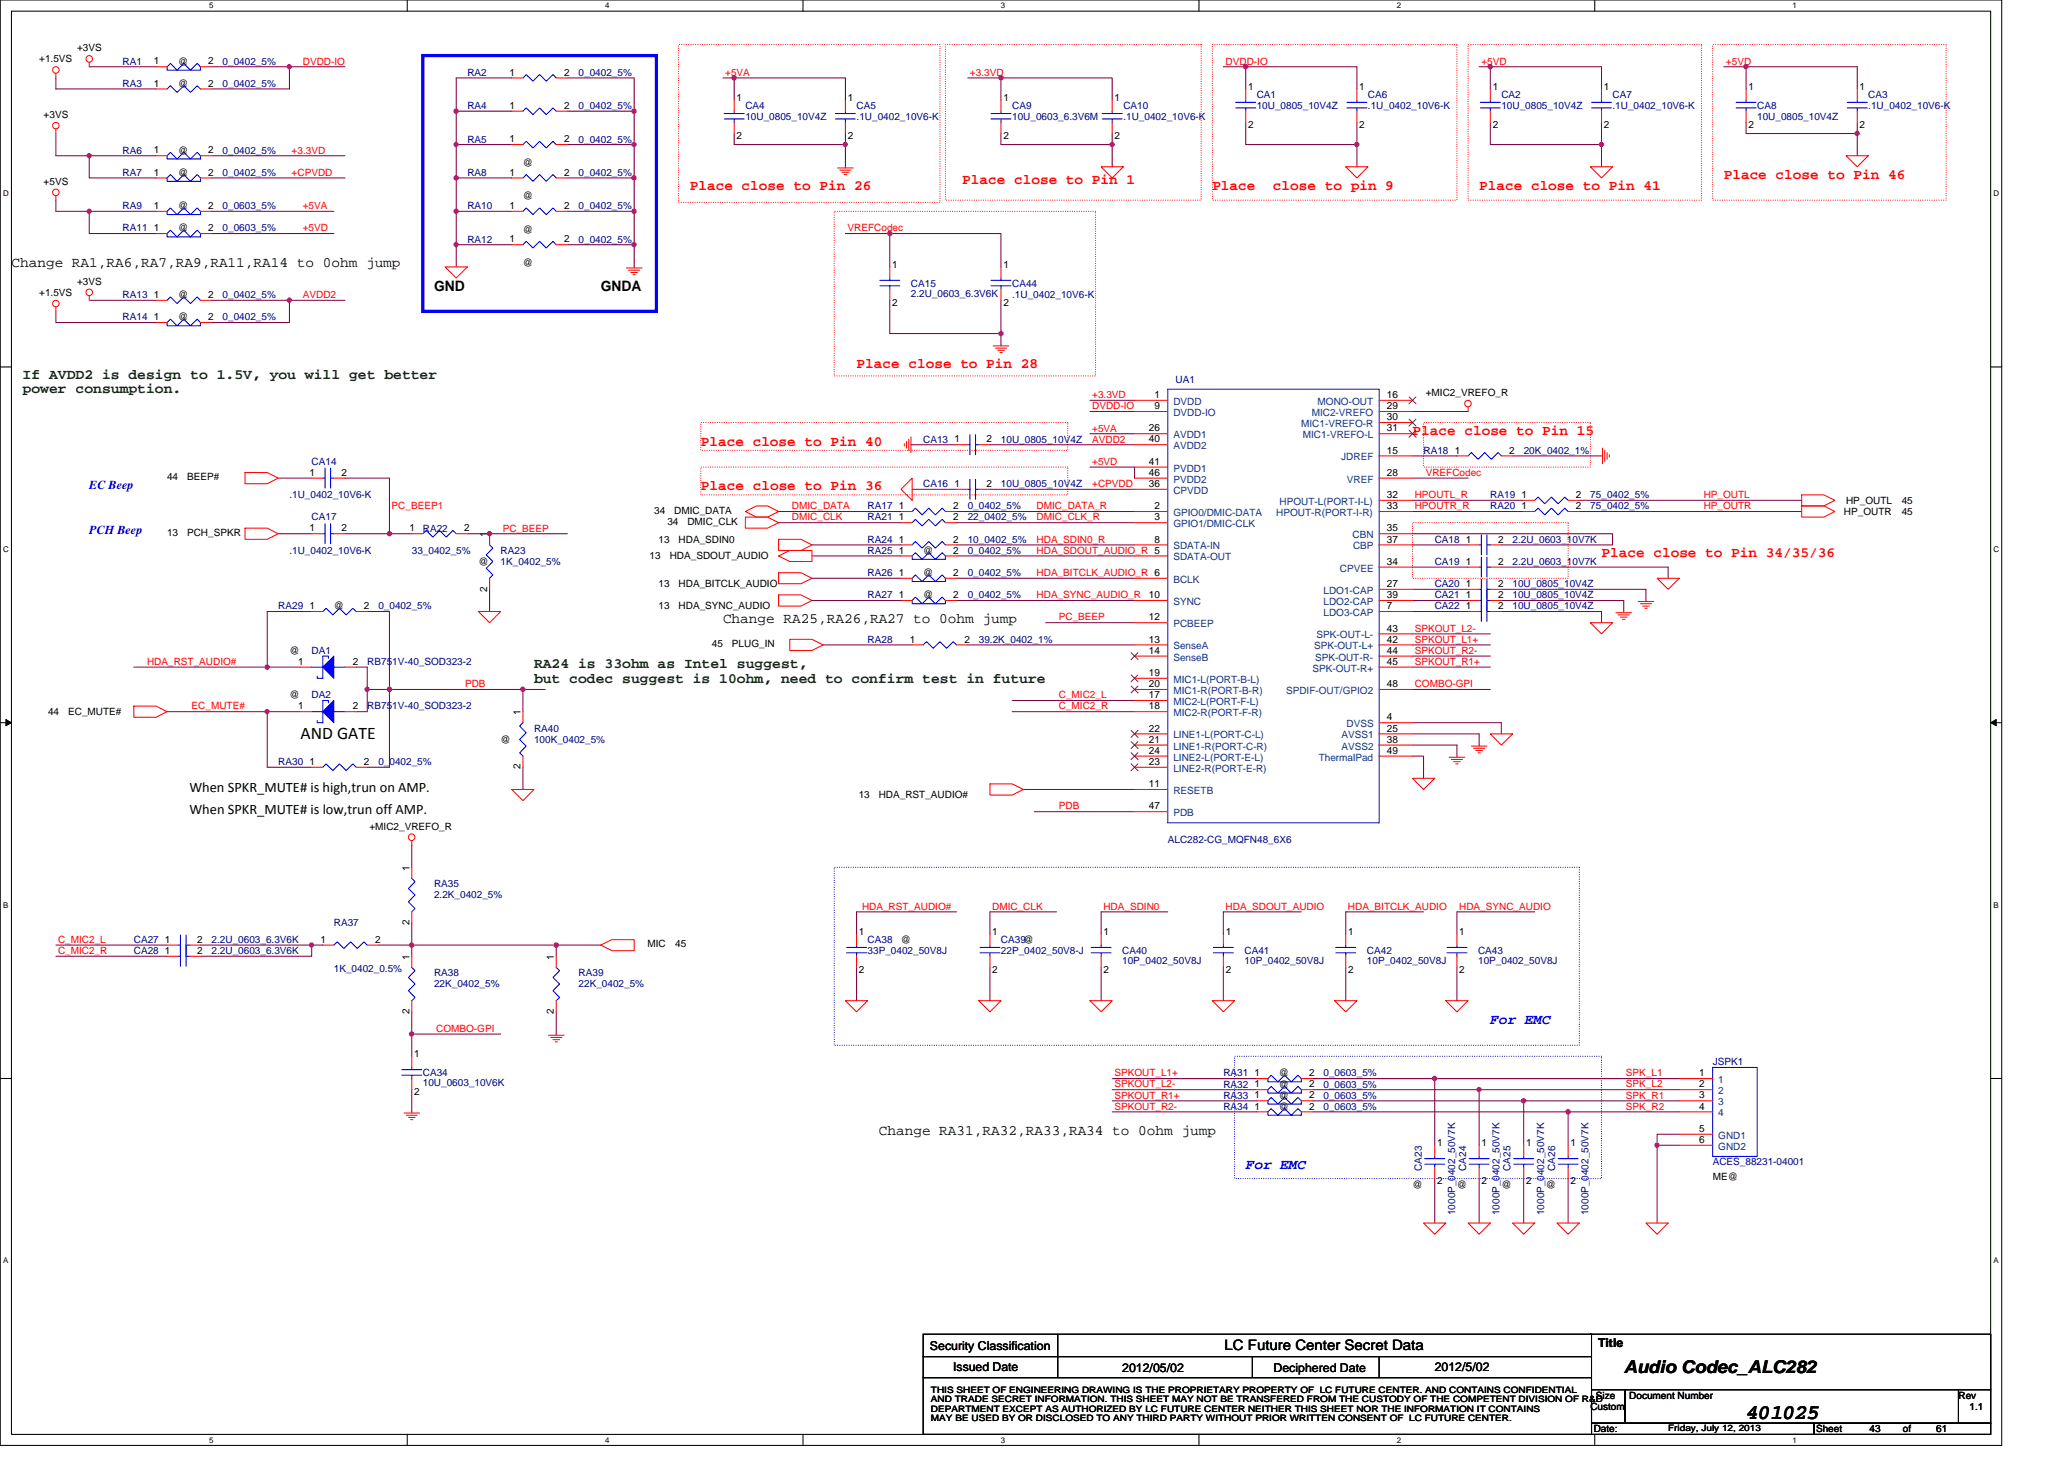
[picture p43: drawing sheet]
<svg xmlns="http://www.w3.org/2000/svg" width="297mm" height="210mm" viewBox="0 0 297 210" stroke-linecap="round" stroke-linejoin="round" font-family="sans-serif">
<defs><g id="words">
<text font-size="3" x="251.3" y="204.2">401025</text>
<g font-size="2.5">
<text x="43.3" y="106.4">AND GATE</text>
<text x="233.7" y="197.6">Audio Codec_ALC282</text>
</g>
<g font-size="2.1" fill="#f00">
<text x="99.3" y="27.3">Place close to Pin 26</text>
<text x="138.5" y="26.5">Place close to Pin 1</text>
<text x="174.5" y="27.3">Place</text>
<text x="183.2" y="27.3">close to pin 9</text>
<text x="212.9" y="27.3">Place close to Pin 41</text>
<text x="248.1" y="25.7">Place close to Pin 46</text>
<text x="123.3" y="53">Place close to Pin 28</text>
<text x="100.9" y="64.2">Place close to Pin 40</text>
<text x="203.3" y="62.5">Place close to Pin 15</text>
<text x="100.9" y="70.5">Place close to Pin 36</text>
<text x="230.5" y="80.2">Place close to Pin 34/35/36</text>
</g>
<g font-size="2.1">
<text x="1.6" y="38.5">Change RA1,RA6,RA7,RA9,RA11,RA14 to 0ohm jump</text>
<text x="62.5" y="41.9">GND</text>
<text x="86.5" y="41.9">GNDA</text>
<text x="104.1" y="89.7">Change RA25,RA26,RA27 to 0ohm jump</text>
<text x="27.3" y="114">When SPKR_MUTE# is high,trun on AMP.</text>
<text x="27.3" y="117.2">When SPKR_MUTE# is low,trun off AMP.</text>
<text x="126.5" y="163.3">Change RA31,RA32,RA33,RA34 to 0ohm jump</text>
<text x="176.2" y="194.4">LC Future Center Secret Data</text>
</g>
<g font-size="2.1" fill="#004000">
<text x="3.3" y="54.5">If AVDD2 is design to 1.5V, you will get better</text>
<text x="3.3" y="56.6">power consumption.</text>
<text x="76.9" y="96.2">RA24 is 33ohm as Intel suggest,</text>
<text x="76.9" y="98.2">but codec suggest is 10ohm, need to confirm test in future</text>
</g>
<g font-size="2.1" fill="#00f">
<text x="214.5" y="147.4">For EMC</text>
<text x="179.3" y="168.2">For EMC</text>
</g>
<g font-size="1.8" fill="#00f">
<text x="12.8" y="70.4">EC Beep</text>
<text x="12.8" y="76.8">PCH Beep</text>
</g>
<g font-size="1.8">
<text x="133.8" y="194.2">Security Classification</text>
<text x="137.2" y="197.3">Issued Date</text>
<text x="161.5" y="197.4">2012/05/02</text>
<text x="183.3" y="197.4">Deciphered Date</text>
<text x="206.5" y="197.3">2012/5/02</text>
<text x="230" y="193.8">Title</text>
</g>
<g font-size="1.4">
<text x="5.6" y="9">+1.5VS</text>
<text x="11.1" y="7.4">+3VS</text>
<text x="22.1" y="9.3">1</text>
<text x="25.7" y="9.3">@</text>
<text x="30" y="9.3">2</text>
<text x="73.3" y="10.9">1</text>
<text x="81.2" y="10.9">2</text>
<text x="6.3" y="17">+3VS</text>
<text x="22.1" y="12.5">1</text>
<text x="25.7" y="12.5">@</text>
<text x="30" y="12.5">2</text>
<text x="73.3" y="15.7">1</text>
<text x="81.2" y="15.7">2</text>
<text x="106" y="14.6">1</text>
<text x="122" y="14.6">1</text>
<text x="144.4" y="14.6">1</text>
<text x="160.4" y="14.6">1</text>
<text x="179.6" y="13">1</text>
<text x="195.6" y="13">1</text>
<text x="214.8" y="13">1</text>
<text x="230.8" y="13">1</text>
<text x="251.6" y="13">1</text>
<text x="267.6" y="13">1</text>
<text x="22.1" y="22.1">1</text>
<text x="25.7" y="22.1">@</text>
<text x="30" y="22.1">2</text>
<text x="73.3" y="20.5">1</text>
<text x="75.3" y="23.9">@</text>
<text x="81.2" y="20.5">2</text>
<text x="106" y="20">2</text>
<text x="122" y="20">2</text>
<text x="144.4" y="20">2</text>
<text x="160.4" y="20">2</text>
<text x="179.6" y="18.4">2</text>
<text x="195.6" y="18.4">2</text>
<text x="214.8" y="18.4">2</text>
<text x="230.8" y="18.4">2</text>
<text x="251.6" y="18.4">2</text>
<text x="267.6" y="18.4">2</text>
<text x="6.3" y="26.6">+5VS</text>
<text x="22.1" y="25.3">1</text>
<text x="25.7" y="25.3">@</text>
<text x="30" y="25.3">2</text>
<text x="73.3" y="25.3">1</text>
<text x="75.3" y="28.7">@</text>
<text x="81.2" y="25.3">2</text>
<text x="22.1" y="30.1">1</text>
<text x="22.1" y="33.3">1</text>
<text x="25.7" y="30.1">@</text>
<text x="25.7" y="33.3">@</text>
<text x="30" y="30.1">2</text>
<text x="30" y="33.3">2</text>
<text x="73.3" y="34.9">1</text>
<text x="73.3" y="30.1">1</text>
<text x="75.3" y="33.5">@</text>
<text x="81.2" y="34.9">2</text>
<text x="81.2" y="30.1">2</text>
<text x="11.1" y="41">+3VS</text>
<text x="75.3" y="38.3">@</text>
<text x="128.4" y="38.6">1</text>
<text x="144.4" y="38.6">1</text>
<text x="5.6" y="42.6">+1.5VS</text>
<text x="22.1" y="42.9">1</text>
<text x="22.1" y="46.1">1</text>
<text x="25.7" y="42.9">@</text>
<text x="25.7" y="46.1">@</text>
<text x="30" y="42.9">2</text>
<text x="30" y="46.1">2</text>
<text x="128.4" y="44">2</text>
<text x="144.4" y="44">2</text>
<text x="166.1" y="57.3">1</text>
<text x="166.1" y="58.9">9</text>
<text x="199.6" y="58.9">29</text>
<text x="199.6" y="57.3">16</text>
<text x="205.2" y="57">+MIC2_VREFO_R</text>
<text x="137.3" y="63.7">1</text>
<text x="142" y="63.7">2</text>
<text x="165.3" y="62.1">26</text>
<text x="165.3" y="63.7">40</text>
<text x="199.6" y="65.3">15</text>
<text x="199.6" y="62.1">31</text>
<text x="199.6" y="60.5">30</text>
<text x="209.4" y="65.3">1</text>
<text x="217.2" y="65.3">2</text>
<text x="24" y="69.2">44</text>
<text x="26.9" y="69.2">BEEP#</text>
<text x="44.5" y="68.5">1</text>
<text x="49.2" y="68.5">2</text>
<text x="137.3" y="70.1">1</text>
<text x="142" y="70.1">2</text>
<text x="165.3" y="70.1">36</text>
<text x="165.3" y="66.9">41</text>
<text x="165.3" y="68.5">46</text>
<text x="199.6" y="68.5">28</text>
<text x="199.6" y="71.7">32</text>
<text x="218.9" y="71.7">1</text>
<text x="226.8" y="71.7">2</text>
<text x="24" y="77.2">13</text>
<text x="26.9" y="77.2">PCH_SPKR</text>
<text x="44.5" y="76.5">1</text>
<text x="49.2" y="76.5">2</text>
<text x="58.9" y="76.5">1</text>
<text x="66.8" y="76.5">2</text>
<text x="70.1" y="77.3" transform="rotate(-90 70.1 77.3)">1</text>
<text x="94.1" y="74">34</text>
<text x="96.1" y="75.5">34</text>
<text x="97" y="74">DMIC_DATA</text>
<text x="98.9" y="75.5">DMIC_CLK</text>
<text x="129.3" y="73.3">1</text>
<text x="129.3" y="74.9">1</text>
<text x="137.2" y="73.3">2</text>
<text x="137.2" y="74.9">2</text>
<text x="166.1" y="73.3">2</text>
<text x="166.1" y="74.9">3</text>
<text x="199.6" y="76.5">35</text>
<text x="199.6" y="73.3">33</text>
<text x="218.9" y="73.3">1</text>
<text x="226.8" y="73.3">2</text>
<text x="265.4" y="74.1">HP_OUTR</text>
<text x="265.7" y="72.5">HP_OUTL</text>
<text x="273.7" y="74.1">45</text>
<text x="273.7" y="72.5">45</text>
<text x="68.9" y="81.3">@</text>
<text x="93.5" y="80.5">13</text>
<text x="94.8" y="78.1">13</text>
<text x="96.4" y="80.5">HDA_SDOUT_AUDIO</text>
<text x="97.7" y="78.1">HDA_SDIN0</text>
<text x="129.3" y="82.9">1</text>
<text x="129.3" y="78.1">1</text>
<text x="129.3" y="79.7">1</text>
<text x="132.9" y="82.9">@</text>
<text x="132.9" y="79.7">@</text>
<text x="137.2" y="82.9">2</text>
<text x="137.2" y="78.1">2</text>
<text x="137.2" y="79.7">2</text>
<text x="166.1" y="78.1">8</text>
<text x="199.6" y="78.1">37</text>
<text x="199.6" y="81.3">34</text>
<text x="210.9" y="78.1">1</text>
<text x="210.9" y="81.3">1</text>
<text x="215.6" y="78.1">2</text>
<text x="215.6" y="81.3">2</text>
<text x="44.5" y="87.7">1</text>
<text x="48" y="87.7">@</text>
<text x="52.4" y="87.7">2</text>
<text x="70.1" y="85.2" transform="rotate(-90 70.1 85.2)">2</text>
<text x="94.8" y="87.7">13</text>
<text x="94.8" y="84.5">13</text>
<text x="97.7" y="87.7">HDA_SYNC_AUDIO</text>
<text x="97.7" y="84.5">HDA_BITCLK_AUDIO</text>
<text x="129.3" y="86.1">1</text>
<text x="132.9" y="86.1">@</text>
<text x="137.2" y="86.1">2</text>
<text x="165.3" y="86.1">10</text>
<text x="165.3" y="89.3">12</text>
<text x="199.6" y="87.7">7</text>
<text x="199.6" y="84.5">27</text>
<text x="199.6" y="86.1">39</text>
<text x="210.9" y="84.5">1</text>
<text x="210.9" y="86.1">1</text>
<text x="210.9" y="87.7">1</text>
<text x="215.6" y="84.5">2</text>
<text x="215.6" y="86.1">2</text>
<text x="215.6" y="87.7">2</text>
<text x="41.7" y="94.1">@</text>
<text x="42.9" y="95.7">1</text>
<text x="50.8" y="95.7">2</text>
<text x="102.5" y="93.2">45</text>
<text x="105.3" y="93.2">PLUG_IN</text>
<text x="130.9" y="92.5">1</text>
<text x="138.8" y="92.5">2</text>
<text x="165.3" y="92.5">13</text>
<text x="165.3" y="94.1">14</text>
<text x="199.6" y="90.9">43</text>
<text x="199.6" y="95.7">45</text>
<text x="199.6" y="94.1">44</text>
<text x="199.6" y="92.5">42</text>
<text x="41.7" y="100.5">@</text>
<text x="165.3" y="100.5">17</text>
<text x="165.3" y="97.3">19</text>
<text x="165.3" y="98.9">20</text>
<text x="199.6" y="98.9">48</text>
<text x="6.9" y="102.9">44</text>
<text x="9.8" y="102.9">EC_MUTE#</text>
<text x="42.9" y="102.1">1</text>
<text x="50.8" y="102.1">2</text>
<text x="72" y="106.9">@</text>
<text x="74.9" y="102.9" transform="rotate(-90 74.9 102.9)">1</text>
<text x="165.3" y="102.1">18</text>
<text x="165.3" y="106.9">21</text>
<text x="165.3" y="105.3">22</text>
<text x="199.6" y="103.7">4</text>
<text x="199.6" y="105.3">25</text>
<text x="199.6" y="106.9">38</text>
<text x="44.5" y="110.1">1</text>
<text x="52.4" y="110.1">2</text>
<text x="74.9" y="110.7" transform="rotate(-90 74.9 110.7)">2</text>
<text x="165.3" y="113.3">11</text>
<text x="165.3" y="110.1">23</text>
<text x="165.3" y="108.5">24</text>
<text x="199.6" y="108.5">49</text>
<text x="53.2" y="119.4">+MIC2_VREFO_R</text>
<text x="123.6" y="114.9">13</text>
<text x="126.5" y="114.9">HDA_RST_AUDIO#</text>
<text x="165.3" y="116.5">47</text>
<text x="58.9" y="125.3" transform="rotate(-90 58.9 125.3)">1</text>
<text x="23.7" y="135.7">1</text>
<text x="23.7" y="137.3">1</text>
<text x="28.4" y="135.7">2</text>
<text x="28.4" y="137.3">2</text>
<text x="46.1" y="135.7">1</text>
<text x="54" y="135.7">2</text>
<text x="58.9" y="133.2" transform="rotate(-90 58.9 133.2)">2</text>
<text x="93.2" y="136.4">MIC</text>
<text x="97.2" y="136.4">45</text>
<text x="123.6" y="134.6">1</text>
<text x="129.7" y="135.7">@</text>
<text x="142.8" y="134.6">1</text>
<text x="158.8" y="134.6">1</text>
<text x="176.4" y="134.6">1</text>
<text x="194" y="134.6">1</text>
<text x="210" y="134.6">1</text>
<text x="58.9" y="138.1" transform="rotate(-90 58.9 138.1)">1</text>
<text x="79.7" y="138.1" transform="rotate(-90 79.7 138.1)">1</text>
<text x="123.6" y="140">2</text>
<text x="142.8" y="140">2</text>
<text x="158.8" y="140">2</text>
<text x="176.4" y="140">2</text>
<text x="194" y="140">2</text>
<text x="210" y="140">2</text>
<text x="58.9" y="145.9" transform="rotate(-90 58.9 145.9)">2</text>
<text x="79.7" y="145.9" transform="rotate(-90 79.7 145.9)">2</text>
<text x="59.6" y="152.2">1</text>
<text x="180.5" y="154.9">1</text>
<text x="184.1" y="154.9">@</text>
<text x="188.4" y="154.9">2</text>
<text x="244.6" y="154.9">1</text>
<text x="59.6" y="157.6">2</text>
<text x="180.5" y="156.5">1</text>
<text x="180.5" y="158.1">1</text>
<text x="180.5" y="159.7">1</text>
<text x="184.1" y="156.5">@</text>
<text x="184.1" y="158.1">@</text>
<text x="184.1" y="159.7">@</text>
<text x="188.4" y="156.5">2</text>
<text x="188.4" y="158.1">2</text>
<text x="188.4" y="159.7">2</text>
<text x="244.6" y="156.5">2</text>
<text x="244.6" y="158.1">3</text>
<text x="244.6" y="159.7">4</text>
<text x="206.8" y="165">1</text>
<text x="213.2" y="165">1</text>
<text x="219.6" y="165">1</text>
<text x="226" y="165">1</text>
<text x="244.6" y="162.9">5</text>
<text x="244.6" y="164.5">6</text>
<text x="203.3" y="170.9">@</text>
<text x="206.8" y="170.4">2</text>
<text x="209.7" y="170.9">@</text>
<text x="213.2" y="170.4">2</text>
<text x="216.1" y="170.9">@</text>
<text x="219.6" y="170.4">2</text>
<text x="222.5" y="170.9">@</text>
<text x="226" y="170.4">2</text>
<text x="246.5" y="169.8">ME@</text>
<text x="228.9" y="202.9">Custom</text>
<text x="229.7" y="201.3">Size</text>
<text x="234.5" y="201.3">Document Number</text>
<text x="281.8" y="201.3">Rev</text>
<text x="283.4" y="202.9">1.1</text>
<text x="229.4" y="206.1">Date:</text>
<text x="261.4" y="206.1">Sheet</text>
<text x="269" y="206.1">43</text>
<text x="273.9" y="206.1">of</text>
<text x="278.6" y="206.1">61</text>
</g>
<g font-size="1.4" fill="#000080">
<text x="17.6" y="9.3">RA1</text>
<text x="32" y="9.3">0_0402_5%</text>
<text x="67.3" y="10.9">RA2</text>
<text x="83.3" y="10.9">0_0402_5%</text>
<text x="17.6" y="12.5">RA3</text>
<text x="32" y="12.5">0_0402_5%</text>
<text x="67.3" y="15.7">RA4</text>
<text x="83.3" y="15.7">0_0402_5%</text>
<text x="107.3" y="15.7">CA4</text>
<text x="107.3" y="17.3">10U_0805_10V4Z</text>
<text x="123.3" y="15.7">CA5</text>
<text x="123.3" y="17.3">.1U_0402_10V6-K</text>
<text x="145.7" y="15.7">CA9</text>
<text x="145.7" y="17.3">10U_0603_6.3V6M</text>
<text x="161.7" y="15.7">CA10</text>
<text x="161.7" y="17.3">.1U_0402_10V6-K</text>
<text x="180.9" y="14.1">CA1</text>
<text x="180.9" y="15.7">10U_0805_10V4Z</text>
<text x="196.9" y="14.1">CA6</text>
<text x="196.9" y="15.7">.1U_0402_10V6-K</text>
<text x="216.1" y="14.1">CA2</text>
<text x="216.1" y="15.7">10U_0805_10V4Z</text>
<text x="232.1" y="14.1">CA7</text>
<text x="232.1" y="15.7">.1U_0402_10V6-K</text>
<text x="252.9" y="15.7">CA8</text>
<text x="252.9" y="17.3">10U_0805_10V4Z</text>
<text x="268.9" y="14.1">CA3</text>
<text x="268.9" y="15.7">.1U_0402_10V6-K</text>
<text x="17.6" y="22.1">RA6</text>
<text x="32" y="22.1">0_0402_5%</text>
<text x="67.3" y="20.5">RA5</text>
<text x="83.3" y="20.5">0_0402_5%</text>
<text x="17.6" y="25.3">RA7</text>
<text x="32" y="25.3">0_0402_5%</text>
<text x="67.3" y="25.3">RA8</text>
<text x="83.3" y="25.3">0_0402_5%</text>
<text x="17.6" y="30.1">RA9</text>
<text x="17.6" y="33.3">RA11</text>
<text x="32" y="30.1">0_0603_5%</text>
<text x="32" y="33.3">0_0603_5%</text>
<text x="67.3" y="34.9">RA12</text>
<text x="67.3" y="30.1">RA10</text>
<text x="83.3" y="34.9">0_0402_5%</text>
<text x="83.3" y="30.1">0_0402_5%</text>
<text x="131.1" y="41.3">CA15</text>
<text x="145.7" y="41.3">CA44</text>
<text x="17.6" y="42.9">RA13</text>
<text x="17.6" y="46.1">RA14</text>
<text x="32" y="42.9">0_0402_5%</text>
<text x="32" y="46.1">0_0402_5%</text>
<text x="131.1" y="42.7">2.2U_0603_6.3V6K</text>
<text x="145.7" y="42.9">.1U_0402_10V6-K</text>
<text x="169.2" y="55.1">UA1</text>
<text x="132.9" y="63.7">CA13</text>
<text x="144.1" y="63.7">10U_0805_10V4Z</text>
<text x="204.9" y="65.3">RA18</text>
<text x="219.3" y="65.3">20K_0402_1%</text>
<text x="41.7" y="71.7">.1U_0402_10V6-K</text>
<text x="44.8" y="66.9">CA14</text>
<text x="132.9" y="70.1">CA16</text>
<text x="144.1" y="70.1">10U_0805_10V4Z</text>
<text x="214.5" y="71.7">RA19</text>
<text x="228.9" y="71.7">75_0402_5%</text>
<text x="44.8" y="74.9">CA17</text>
<text x="60.9" y="76.5">RA22</text>
<text x="124.9" y="73.3">RA17</text>
<text x="124.9" y="74.9">RA21</text>
<text x="139.3" y="73.3">0_0402_5%</text>
<text x="139.3" y="74.9">22_0402_5%</text>
<text x="214.5" y="73.3">RA20</text>
<text x="228.9" y="73.3">75_0402_5%</text>
<text x="41.7" y="79.7">.1U_0402_10V6-K</text>
<text x="59.3" y="79.7">33_0402_5%</text>
<text x="72" y="79.7">RA23</text>
<text x="72" y="81.3">1K_0402_5%</text>
<text x="124.9" y="82.9">RA26</text>
<text x="124.9" y="78.1">RA24</text>
<text x="124.9" y="79.7">RA25</text>
<text x="139.3" y="82.9">0_0402_5%</text>
<text x="139.3" y="78.1">10_0402_5%</text>
<text x="139.3" y="79.7">0_0402_5%</text>
<text x="206.5" y="78.1">CA18</text>
<text x="206.5" y="81.3">CA19</text>
<text x="217.7" y="78.1">2.2U_0603_10V7K</text>
<text x="217.7" y="81.3">2.2U_0603_10V7K</text>
<text x="40" y="87.7">RA29</text>
<text x="54.5" y="87.7">0_0402_5%</text>
<text x="124.9" y="86.1">RA27</text>
<text x="139.3" y="86.1">0_0402_5%</text>
<text x="206.5" y="84.5">CA20</text>
<text x="206.5" y="86.1">CA21</text>
<text x="206.5" y="87.7">CA22</text>
<text x="217.7" y="84.5">10U_0805_10V4Z</text>
<text x="217.7" y="86.1">10U_0805_10V4Z</text>
<text x="217.7" y="87.7">10U_0805_10V4Z</text>
<text x="44.8" y="94.1">DA1</text>
<text x="52.8" y="95.7">RB751V-40_SOD323-2</text>
<text x="124.9" y="92.5">RA28</text>
<text x="140.9" y="92.5">39.2K_0402_1%</text>
<text x="44.8" y="100.5">DA2</text>
<text x="52.8" y="102.1">RB751V-40_SOD323-2</text>
<text x="76.9" y="105.3">RA40</text>
<text x="76.9" y="106.9">100K_0402_5%</text>
<text x="40" y="110.1">RA30</text>
<text x="54.5" y="110.1">0_0402_5%</text>
<text x="168.1" y="121.3">ALC282-CG_MQFN48_6X6</text>
<text x="62.5" y="127.7">RA35</text>
<text x="62.5" y="129.3">2.2K_0402_5%</text>
<text x="19.3" y="135.7">CA27</text>
<text x="19.3" y="137.3">CA28</text>
<text x="30.5" y="135.7">2.2U_0603_6.3V6K</text>
<text x="30.5" y="137.3">2.2U_0603_6.3V6K</text>
<text x="48" y="133.3">RA37</text>
<text x="124.9" y="135.7">CA38</text>
<text x="124.9" y="137.3">33P_0402_50V8J</text>
<text x="144.1" y="135.7">CA39@</text>
<text x="144.1" y="137.3">22P_0402_50V8-J</text>
<text x="161.5" y="137.3">CA40</text>
<text x="179.1" y="137.3">CA41</text>
<text x="196.7" y="137.3">CA42</text>
<text x="212.7" y="137.3">CA43</text>
<text x="48" y="139.9">1K_0402_0.5%</text>
<text x="62.5" y="140.5">RA38</text>
<text x="62.5" y="142.1">22K_0402_5%</text>
<text x="83.3" y="140.5">RA39</text>
<text x="83.3" y="142.1">22K_0402_5%</text>
<text x="161.5" y="138.7">10P_0402_50V8J</text>
<text x="179.1" y="138.7">10P_0402_50V8J</text>
<text x="196.7" y="138.7">10P_0402_50V8J</text>
<text x="212.7" y="138.7">10P_0402_50V8J</text>
<text x="60.9" y="154.9">CA34</text>
<text x="176.1" y="154.9">RA31</text>
<text x="190.5" y="154.9">0_0603_5%</text>
<text x="246.5" y="153.3">JSPK1</text>
<text x="60.9" y="156.4">10U_0603_10V6K</text>
<text x="176.1" y="156.5">RA32</text>
<text x="176.1" y="158.1">RA33</text>
<text x="176.1" y="159.7">RA34</text>
<text x="190.5" y="156.5">0_0603_5%</text>
<text x="190.5" y="158.1">0_0603_5%</text>
<text x="190.5" y="159.7">0_0603_5%</text>
<text x="246.5" y="167.7">ACES_88231-04001</text>
<text x="204.6" y="168.5" transform="rotate(-90 204.6 168.5)">CA23</text>
<text x="211" y="168.5" transform="rotate(-90 211 168.5)">CA24</text>
<text x="217.4" y="168.5" transform="rotate(-90 217.4 168.5)">CA25</text>
<text x="223.8" y="168.5" transform="rotate(-90 223.8 168.5)">CA26</text>
<text x="209.4" y="174.9" transform="rotate(-90 209.4 174.9)">1000P_0402_50V7K</text>
<text x="215.8" y="174.9" transform="rotate(-90 215.8 174.9)">1000P_0402_50V7K</text>
<text x="222.2" y="174.9" transform="rotate(-90 222.2 174.9)">1000P_0402_50V7K</text>
<text x="228.6" y="174.9" transform="rotate(-90 228.6 174.9)">1000P_0402_50V7K</text>
</g>
<g font-size="1.4" fill="#f00">
<text x="43.6" y="9.3">DVDD-IO</text>
<text x="104.4" y="10.9">+5VA</text>
<text x="139.6" y="10.9">+3.3VD</text>
<text x="176.4" y="9.3">DVDD-IO</text>
<text x="213.2" y="9.3">+5VD</text>
<text x="248.4" y="9.3">+5VD</text>
<text x="42" y="22.1">+3.3VD</text>
<text x="42" y="25.3">+CPVDD</text>
<text x="43.6" y="30.1">+5VA</text>
<text x="43.6" y="33.3">+5VD</text>
<text x="122" y="33.3">VREFCodec</text>
<text x="43.6" y="42.9">AVDD2</text>
<text x="157.2" y="58.9">DVDD-IO</text>
<text x="157.2" y="57.3">+3.3VD</text>
<text x="157.2" y="62.1">+5VA</text>
<text x="157.2" y="63.7">AVDD2</text>
<text x="157.2" y="70.1">+CPVDD</text>
<text x="157.2" y="66.9">+5VD</text>
<text x="203.6" y="71.7">HPOUTL_R</text>
<text x="205.2" y="68.5">VREFCodec</text>
<text x="245.2" y="71.7">HP_OUTL</text>
<text x="56.4" y="73.3">PC_BEEP1</text>
<text x="72.4" y="76.5">PC_BEEP</text>
<text x="114" y="73.3">DMIC_DATA</text>
<text x="114" y="74.9">DMIC_CLK</text>
<text x="149.2" y="74.9">DMIC_CLK_R</text>
<text x="149.2" y="73.3">DMIC_DATA_R</text>
<text x="203.6" y="73.3">HPOUTR_R</text>
<text x="245.2" y="73.3">HP_OUTR</text>
<text x="149.2" y="78.1">HDA_SDIN0_R</text>
<text x="149.2" y="79.7">HDA_SDOUT_AUDIO_R 5</text>
<text x="149.2" y="82.9">HDA_BITCLK_AUDIO_R 6</text>
<text x="149.2" y="86.1">HDA_SYNC_AUDIO_R</text>
<text x="152.4" y="89.3">PC_BEEP</text>
<text x="21.2" y="95.7">HDA_RST_AUDIO#</text>
<text x="203.6" y="92.5">SPKOUT_L1+</text>
<text x="203.6" y="90.9">SPKOUT_L2-</text>
<text x="203.6" y="94.1">SPKOUT_R2-</text>
<text x="203.6" y="95.7">SPKOUT_R1+</text>
<text x="66.9" y="98.9">PDB</text>
<text x="152.4" y="100.5">C_MIC2_L</text>
<text x="203.6" y="98.9">COMBO-GPI</text>
<text x="27.6" y="102.1">EC_MUTE#</text>
<text x="152.4" y="102.1">C_MIC2_R</text>
<text x="152.4" y="116.5">PDB</text>
<text x="124.1" y="130.9">HDA_RST_AUDIO#</text>
<text x="142.8" y="130.9">DMIC_CLK</text>
<text x="158.8" y="130.9">HDA_SDIN0</text>
<text x="176.4" y="130.9">HDA_SDOUT_AUDIO</text>
<text x="194" y="130.9">HDA_BITCLK_AUDIO</text>
<text x="210" y="130.9">HDA_SYNC_AUDIO</text>
<text x="8.4" y="135.7">C_MIC2_L</text>
<text x="8.4" y="137.3">C_MIC2_R</text>
<text x="62.8" y="148.5">COMBO-GPI</text>
<text x="160.4" y="154.9">SPKOUT_L1+</text>
<text x="234" y="154.9">SPK_L1</text>
<text x="160.4" y="156.5">SPKOUT_L2-</text>
<text x="160.4" y="158.1">SPKOUT_R1+</text>
<text x="160.4" y="159.7">SPKOUT_R2-</text>
<text x="234" y="156.5">SPK_L2</text>
<text x="234" y="158.1">SPK_R1</text>
<text x="234" y="159.7">SPK_R2</text>
</g>
<g font-size="1.4" fill="#004080">
<text x="168.9" y="58.3">DVDD</text>
<text x="168.9" y="59.9">DVDD-IO</text>
<text x="188.8" y="59.9">MIC2-VREFO</text>
<text x="189.6" y="58.3">MONO-OUT</text>
<text x="168.9" y="63.1">AVDD1</text>
<text x="168.9" y="64.7">AVDD2</text>
<text x="187.3" y="61.5">MIC1-VREFO-R</text>
<text x="187.5" y="63.1">MIC1-VREFO-L</text>
<text x="168.9" y="71.1">CPVDD</text>
<text x="168.9" y="67.9">PVDD1</text>
<text x="168.9" y="69.5">PVDD2</text>
<text x="193" y="66.3">JDREF</text>
<text x="193.8" y="69.5">VREF</text>
<text x="168.9" y="74.3">GPIO0/DMIC-DATA</text>
<text x="168.9" y="75.9">GPIO1/DMIC-CLK</text>
<text x="183.7" y="74.3">HPOUT-R(PORT-I-R)</text>
<text x="184.1" y="72.7">HPOUT-L(PORT-I-L)</text>
<text x="194.6" y="77.5">CBN</text>
<text x="168.9" y="80.7">SDATA-OUT</text>
<text x="168.9" y="83.9">BCLK</text>
<text x="168.9" y="79.1">SDATA-IN</text>
<text x="192.8" y="82.3">CPVEE</text>
<text x="194.7" y="79.1">CBP</text>
<text x="168.9" y="87.1">SYNC</text>
<text x="190.5" y="88.7">LDO3-CAP</text>
<text x="190.5" y="85.5">LDO1-CAP</text>
<text x="190.5" y="87.1">LDO2-CAP</text>
<text x="168.9" y="90.3">PCBEEP</text>
<text x="168.9" y="93.5">SenseA</text>
<text x="168.9" y="95.1">SenseB</text>
<text x="189.1" y="93.5">SPK-OUT-L+</text>
<text x="189.2" y="95.1">SPK-OUT-R-</text>
<text x="189.5" y="91.9">SPK-OUT-L-</text>
<text x="168.9" y="101.5">MIC2-L(PORT-F-L)</text>
<text x="168.9" y="98.3">MIC1-L(PORT-B-L)</text>
<text x="168.9" y="99.9">MIC1-R(PORT-B-R)</text>
<text x="185.1" y="99.9">SPDIF-OUT/GPIO2</text>
<text x="188.9" y="96.7">SPK-OUT-R+</text>
<text x="168.9" y="103.1">MIC2-R(PORT-F-R)</text>
<text x="168.9" y="107.9">LINE1-R(PORT-C-R)</text>
<text x="168.9" y="106.3">LINE1-L(PORT-C-L)</text>
<text x="193.1" y="106.3">AVSS1</text>
<text x="193.1" y="107.9">AVSS2</text>
<text x="193.8" y="104.7">DVSS</text>
<text x="168.9" y="111.1">LINE2-R(PORT-E-R)</text>
<text x="168.9" y="109.5">LINE2-L(PORT-E-L)</text>
<text x="189.8" y="109.5">ThermalPad</text>
<text x="168.9" y="114.3">RESETB</text>
<text x="168.9" y="117.5">PDB</text>
<text x="247.3" y="155.9">1</text>
<text x="247.3" y="157.5">2</text>
<text x="247.3" y="159.1">3</text>
<text x="247.3" y="160.7">4</text>
<text x="247.3" y="163.9">GND1</text>
<text x="247.3" y="165.5">GND2</text>
</g>
<g font-size="1.3">
<text x="134" y="200.5">THIS SHEET OF ENGINEERING DRAWING IS THE PROPRIETARY PROPERTY OF LC FUTURE CENTER. AND CONTAINS CONFIDENTIAL</text>
<text x="134" y="201.8">AND TRADE SECRET INFORMATION. THIS SHEET MAY NOT BE TRANSFERED FROM THE CUSTODY OF THE COMPETENT DIVISION OF R&amp;D</text>
<text x="134" y="203.2">DEPARTMENT EXCEPT AS AUTHORIZED BY LC FUTURE CENTER NEITHER THIS SHEET NOR THE INFORMATION IT CONTAINS</text>
<text x="134" y="204.5">MAY BE USED BY OR DISCLOSED TO ANY THIRD PARTY WITHOUT PRIOR WRITTEN CONSENT OF LC FUTURE CENTER.</text>
<text x="240.1" y="206">Friday, July 12, 2013</text>
</g>
<g font-size="1.1">
<text x="30.1" y="1.2">5</text>
<text x="87.1" y="1.2">4</text>
<text x="144" y="1.2">3</text>
<text x="201" y="1.2">2</text>
<text x="258" y="1.2">1</text>
<text x=".4" y="28.2">D</text>
<text x="286.9" y="28.2">D</text>
<text x=".4" y="79.4">C</text>
<text x="286.9" y="79.4">C</text>
<text x=".4" y="130.6">B</text>
<text x="286.9" y="130.6">B</text>
<text x=".4" y="181.8">A</text>
<text x="286.9" y="181.8">A</text>
<text x="30.1" y="207.6">5</text>
<text x="87.1" y="207.6">4</text>
<text x="144" y="207.6">3</text>
<text x="201" y="207.6">2</text>
<text x="258" y="207.6">1</text>
</g>
</g></defs>
<path d="M0 0h288.1v208h-288.1zM1.6 1.6h284.9v204.8h-284.9z" fill="none" stroke="#000" stroke-width=".15"/>
<g fill="#fff">
<path d="M30.1 .2h.6v1.2h-.6z"/>
<path d="M30.1 206.6h.6v1.3h-.6z"/>
</g>
<path d="M58.6 0v1.6M58.6 206.4v1.6" fill="none" stroke="#000" stroke-width=".15"/>
<g fill="#fff">
<path d="M87.1 .2h.6v1.2h-.6z"/>
<path d="M87.1 206.6h.6v1.3h-.6z"/>
</g>
<path d="M115.6 0v1.6M115.6 206.4v1.6" fill="none" stroke="#000" stroke-width=".15"/>
<g fill="#fff">
<path d="M144 .2h.6v1.2h-.6z"/>
<path d="M144 206.6h.6v1.3h-.6z"/>
</g>
<path d="M172.5 0v1.6M172.5 206.4v1.6" fill="none" stroke="#000" stroke-width=".15"/>
<g fill="#fff">
<path d="M201 .2h.6v1.2h-.6z"/>
<path d="M201 206.6h.6v1.3h-.6z"/>
</g>
<path d="M229.5 0v1.6M229.5 206.4v1.6" fill="none" stroke="#000" stroke-width=".15"/>
<g fill="#fff">
<path d="M258 .2h.6v1.2h-.6z"/>
<path d="M258 206.6h.6v1.3h-.6z"/>
<path d="M.4 27.2h.8v1.3h-.8z"/>
<path d="M286.9 27.2h.8v1.3h-.8z"/>
<path d="M.4 78.4h.8v1.3h-.8z"/>
<path d="M286.9 78.4h.8v1.3h-.8z"/>
</g>
<path d="M0 52.8h1.6M286.5 52.8h1.6" fill="none" stroke="#000" stroke-width=".15"/>
<g fill="#fff">
<path d="M.4 129.6h.8v1.3h-.8z"/>
<path d="M286.9 129.6h.7v1.3h-.7z"/>
</g>
<path d="M0 104h1.6M286.5 104h1.6" fill="none" stroke="#000" stroke-width=".15"/>
<path d="M.8 103.5l.8 .5-.8 .5zM286.5 104l.8-.5v1z" fill="#000" stroke="#000" stroke-width=".14"/>
<g fill="#fff">
<path d="M.4 180.8h.8v1.3h-.8z"/>
<path d="M286.9 180.8h.7v1.3h-.7z"/>
</g>
<g fill="none" stroke="#000" stroke-width=".15">
<path d="M0 155.2h1.6M286.5 155.2h1.6M132.9 192h96.1v3.2h-96.1zM132.9 195.2h96.1v3.1h-96.1zM132.9 198.3h96.1v8.1h-96.1zM152.2 192v6.3M180.2 195.2v3.1M198.5 195.2v3.1M228.9 192h57.6v8M229 200h4.8v4.8h-4.8zM229 204.8h32v1.6h-32zM233.8 200h48.1v4.8h-48.1z"/>
<path d="M261 204.8h25.5v1.6h-25.5zM281.9 200h4.6v4.8h-4.6z"/>
</g>
<path d="M97.7 6.4h37.6v22.7h-37.6zM136.1 6.4h36.8v22.4h-36.8zM174.5 6.4h35.2v22.4h-35.2zM211.3 6.4h33.6v22.4h-33.6zM246.5 6.4h33.6v22.4h-33.6zM120.1 30.4h37.6v23.7h-37.6zM100.9 67.2h52.8v4h-52.8zM100.9 60.8h52.8v4h-52.8zM203.3 75.2h22.4v8h-22.4zM204.9 60.8h24v6.4h-24z" fill="none" stroke="#f00" stroke-width=".15" stroke-dasharray="0 .3"/>
<path d="M60.9 8h33.6v36.8h-33.6z" fill="none" stroke="#00f" stroke-width=".47"/>
<path d="M120.1 124.8h107.2v25.6h-107.2zM177.7 152h52.8v17.6h-52.8z" fill="none" stroke="#00f" stroke-width=".15" stroke-dasharray="0 .3"/>
<g fill="none" stroke="#800040" stroke-width=".15">
<path d="M8 19.2v3.2h4.8M8 11.2v1.6h14.5M12.8 9.6h9.7M30.5 9.6h11.2M41.7 9.6v3.2h-11.2M41.7 9.6h8M65.7 16v4.8M65.7 16h8M73.7 11.2h-8v4.8M81.7 11.2h9.6v4.8M81.7 16h9.6M91.3 16v4.8"/>
<path d="M104.1 11.2h1.6M105.7 11.2h16v3.2M105.7 11.2v3.2M105.7 19.2v1.6h16M121.7 19.2v1.6M139.3 11.2h4.8v3.2M144.1 19.2v1.6h16M144.1 11.2h16v3.2M160.1 19.2v1.6M176.1 9.6h3.2M179.3 17.6v3.2h16M179.3 9.6v3.2"/>
<path d="M179.3 9.6h16v3.2M195.3 17.6v6.4M212.9 9.6h1.6M214.5 9.6h16v3.2M214.5 9.6v3.2M214.5 17.6v3.2h16M230.5 17.6v3.2M248.1 9.6h3.2M251.3 17.6v1.6h16M251.3 9.6v3.2M251.3 9.6h16v3.2M267.3 17.6v1.6"/>
<path d="M267.3 19.2v3.2M8 28.8v1.6h4.8M12.8 30.4v3.2h9.7M12.8 22.4v3.2h9.7M12.8 22.4h9.7M12.8 30.4h9.7M30.5 30.4h17.5M30.5 33.6h17.5M30.5 25.6h19.2M30.5 22.4h19.2M65.7 25.6v4.8M65.7 30.4v4.8"/>
<path d="M65.7 35.2v3.2M65.7 20.8v4.8M65.7 30.4h8M65.7 35.2h8M65.7 20.8h8M65.7 25.6h8M81.7 30.4h9.6M81.7 35.2h9.6M81.7 20.8h9.6M81.7 25.6h9.6M91.3 25.6v4.8M91.3 30.4v4.8"/>
<path d="M91.3 35.2v3.2M91.3 20.8v4.8M121.7 33.6h6.4v4.8M121.7 20.8v3.2M128.1 33.6h16v4.8M160.1 20.8v3.2M230.5 20.8v3.2M8 44.8v1.6h14.5M12.8 43.2h9.7M30.5 43.2h11.2v3.2h-11.2M41.7 43.2h8M128.1 43.2v4.8h16"/>
<path d="M144.1 43.2v4.8M144.1 48v1.6M156.9 59.2h6.4M156.9 57.6h6.4M203.3 59.2h8M40 68.8h4.8M40 76.8h4.8M49.7 68.8h6.3v8M49.7 76.8h6.3M56 76.8h3.3M67.3 76.8h14.4M112.1 73.6h17.6"/>
<path d="M112.1 75.2h17.6M116.9 78.4h12.8M131.3 64h6.4M131.3 70.4h6.4M137.7 75.2h25.6M137.7 73.6h25.6M137.7 78.4h25.6M142.5 70.4h20.8M142.5 64h20.8M156.9 67.2h6.4v1.6M156.9 62.4h6.4M203.3 76.8h28.8v1.6h-16"/>
<path d="M203.3 72h16M203.3 73.6h16M203.3 78.4h8M203.3 68.8h8M203.3 65.6h6.4M217.7 65.6h12.8M227.3 73.6h32M227.3 72h32M19.3 96h19.2M38.5 96h4.8M44.8 88h-6.3v8M51.3 96h1.5v3.2"/>
<path d="M52.8 99.2h3.2M52.8 88h3.2v11.2M52.8 99.2v3.2h-1.5M56 99.2h19.3M56 99.2v11.2h-3.2M70.5 84.8v3.2M78.5 99.2h-3.2v3.2M116.9 80h12.8M116.9 86.4h12.8M116.9 83.2h12.8M118.5 92.8h12.8M137.7 86.4h25.6"/>
<path d="M137.7 80h25.6M137.7 83.2h25.6M139.3 92.8h24M150.5 89.6h12.8M203.3 99.2h11.2M203.3 92.8h11.2M203.3 91.2h11.2M203.3 94.4h11.2M203.3 96h11.2M203.3 86.4h8M203.3 84.8h8M203.3 88h8"/>
<path d="M203.3 81.6h8M216.1 81.6h24v1.6M216.1 84.8h20.8v1.6M216.1 88h14.4v1.6M216.1 86.4h17.6v1.6M24 102.4h14.5M38.5 102.4h4.8M38.5 102.4v8h6.3M75.3 110.4v3.2M145.7 100.8h17.6M145.7 102.4h17.6M147.3 113.6h16"/>
<path d="M148.9 116.8h14.4M203.3 108.8h1.6v3.2M203.3 104h12.8v1.6M203.3 105.6h9.6v1.6M203.3 107.2h6.4v1.6M8 136h16M8 137.6h16M28.8 136h16M44.8 136h1.7M44.8 136v1.6h-16M54.5 136h25.5M59.3 132.8v4.8"/>
<path d="M59.3 121.6v3.2M80 136v1.6M80 136h6.5M123.3 139.2v4.8M137.7 131.2h-14.4v3.2M142.5 139.2v4.8M152.1 131.2h-9.6v3.2M158.5 139.2v4.8M168.1 131.2h-9.6v3.2M176.1 131.2v3.2M176.1 139.2v4.8M176.1 131.2h11.2"/>
<path d="M193.7 139.2v4.8M204.9 131.2h-11.2v3.2M209.7 139.2v4.8M220.9 131.2h-11.2v3.2M59.3 145.6v3.2M59.3 148.8v3.2M59.3 156.8v3.2M59.3 148.8h12.7M80 145.6v3.2M160.1 155.2h20.8M160.1 156.8h20.8M160.1 158.4h20.8"/>
<path d="M188.9 158.4h30.4M188.9 156.8h24M188.9 155.2h17.6M206.5 155.2h35.2M206.5 155.2v9.6M212.9 156.8h28.8M212.9 156.8v8M219.3 158.4h22.4M219.3 158.4v6.4M160.1 160h20.8M188.9 160h36.8M206.5 169.6v6.4"/>
<path d="M212.9 169.6v6.4M219.3 169.6v6.4M225.7 160h16M225.7 160v4.8M225.7 169.6v6.4M238.5 164.8v11.2M238.5 164.8h3.2M241.7 163.2h-3.2v1.6"/>
</g>
<g fill="#f0f" stroke="#f0f" stroke-width=".15">
<circle cx="219.3" cy="158.4" r=".31"/>
<circle cx="225.7" cy="160" r=".32"/>
<circle cx="41.6" cy="9.6" r=".31"/>
<circle cx="105.6" cy="11.2" r=".32"/>
<circle cx="65.6" cy="30.4" r=".31"/>
<circle cx="91.2" cy="30.4" r=".31"/>
<circle cx="91.2" cy="25.6" r=".31"/>
<circle cx="65.6" cy="16" r=".32"/>
<circle cx="91.2" cy="16" r=".32"/>
<circle cx="65.6" cy="35.2" r=".32"/>
<circle cx="91.2" cy="35.2" r=".32"/>
<circle cx="65.6" cy="20.8" r=".31"/>
<circle cx="91.2" cy="20.8" r=".31"/>
<circle cx="65.6" cy="25.6" r=".31"/>
<circle cx="12.8" cy="30.4" r=".31"/>
<circle cx="179.3" cy="9.6" r=".31"/>
<circle cx="56" cy="76.8" r=".31"/>
<circle cx="75.2" cy="99.2" r=".32"/>
<circle cx="38.4" cy="102.4" r=".31"/>
<circle cx="56" cy="99.2" r=".32"/>
<circle cx="52.8" cy="99.2" r=".32"/>
<circle cx="38.4" cy="96" r=".32"/>
<circle cx="12.8" cy="22.4" r=".31"/>
<circle cx="144.1" cy="11.2" r=".32"/>
<circle cx="41.6" cy="43.2" r=".32"/>
<circle cx="267.3" cy="19.2" r=".32"/>
<circle cx="214.5" cy="9.6" r=".31"/>
<circle cx="251.3" cy="9.6" r=".31"/>
<circle cx="44.8" cy="136" r=".32"/>
<circle cx="80" cy="136" r=".32"/>
<circle cx="59.2" cy="136" r=".32"/>
<circle cx="206.5" cy="155.2" r=".32"/>
<circle cx="212.9" cy="156.8" r=".31"/>
<circle cx="59.2" cy="148.8" r=".31"/>
<circle cx="128.1" cy="33.6" r=".31"/>
<circle cx="144.1" cy="48" r=".32"/>
<circle cx="70.4" cy="76.8" r=".31"/>
<circle cx="238.5" cy="164.8" r=".31"/>
<circle cx="121.6" cy="20.8" r=".31"/>
<circle cx="160.1" cy="20.8" r=".31"/>
<circle cx="195.3" cy="20.8" r=".31"/>
<circle cx="230.5" cy="20.8" r=".31"/>
</g>
<g fill="none" stroke="#f00" stroke-width=".15">
<path d="M8 10.6v.6M8 18.6v.6M12.8 9v.6M22.5 9.6h1.5M22.5 12.8h1.5M28.8 9.6h1.7M28.8 12.8h1.7M73.7 16h1.6M73.7 11.2h1.6M80 16h1.7M80 11.2h1.7M105.7 14.4v1.6"/>
<path d="M105.7 17.6v1.6M121.7 14.4v1.6M121.7 17.6v1.6M144.1 14.4v1.6M144.1 17.6v1.6M160.1 14.4v1.6M160.1 17.6v1.6M179.3 12.8v1.6M179.3 16v1.6M195.3 12.8v1.6M195.3 16v1.6M214.5 12.8v1.6"/>
<path d="M214.5 16v1.6M230.5 12.8v1.6M230.5 16v1.6M251.3 12.8v1.6M251.3 16v1.6M267.3 12.8v1.6M267.3 16v1.6M8 28.2v.6M22.5 30.4h1.5M22.5 22.4h1.5M22.5 25.6h1.5M22.5 33.6h1.5"/>
<path d="M28.8 30.4h1.7M28.8 22.4h1.7M28.8 25.6h1.7M28.8 33.6h1.7M64 38.4h3.3l-1.6 1.6zM73.7 35.2h1.6M73.7 20.8h1.6M73.7 30.4h1.6M73.7 25.6h1.6M80 35.2h1.7M80 20.8h1.7M80 30.4h1.7"/>
<path d="M80 25.6h1.7M90.1 38.6h2.3M90.5 38.9h1.6M90.8 39.2h.9M91.1 39.5h.3M91.3 38.4v.2M120.5 24.2h2.3M120.9 24.5h1.6M121.2 24.8h.9M121.5 25.1h.3M121.7 24v.2M128.1 38.4v1.6"/>
<path d="M144.1 38.4v1.6M158.5 24h3.2l-1.6 1.6zM193.7 24h3.2l-1.6 1.6zM228.9 24h3.2l-1.6 1.6zM265.7 22.4h3.2l-1.6 1.6zM8 44.2v.6M12.8 42.6v.6M22.5 43.2h1.5M22.5 46.4h1.5M28.8 43.2h1.7M28.8 46.4h1.7M128.1 41.6v1.6"/>
<path d="M142.9 49.8h2.3M143.3 50.1h1.6M143.6 50.4h.9M143.9 50.7h.3M144.1 49.6v.2M144.1 41.6v1.6M163.3 57.6h4.8M163.3 59.2h4.8M198.5 57.6h4.8M198.5 59.2h4.8M211.3 58.6v.6M35.3 68h3.2l1.5 .8-1.5 .8h-3.2z"/>
<path d="M35.3 76h3.2l1.5 .8-1.5 .8h-3.2zM44.8 76.8h1.7M44.8 68.8h1.7M48 76.8h1.7M48 68.8h1.7M59.3 76.8h1.6M65.7 76.8h1.6M70.5 76.8v1.6M107.3 74.4h3.2l1.6 .8-1.6 .8h-3.2zM107.3 73.6l1.6-.8h1.6l1.6 .8-1.6 .8h-1.6zM112.1 77.6h3.2l1.6 .8-1.6 .8h-3.2zM129.7 78.4h1.6"/>
<path d="M129.7 73.6h1.6M129.7 75.2h1.6M130.2 63.9v.3M130.5 63.5v1M130.8 63.2v1.6M131.1 62.9v2.2M131.1 64h.2M131.3 68.8v3.2l-1.6-1.6zM136.1 78.4h1.6M136.1 73.6h1.6M136.1 75.2h1.6M137.7 64h1.6"/>
<path d="M137.7 70.4h1.6M140.9 64h1.6M140.9 70.4h1.6M163.3 73.6h4.8M163.3 75.2h4.8M163.3 78.4h4.8M163.3 62.4h4.8M163.3 70.4h4.8M163.3 64h4.8M163.3 67.2h4.8M163.3 68.8h4.8M198.5 65.6h4.8"/>
<path d="M198.5 68.8h4.8M198.5 60.8h4.8M198.5 62.4h4.8M198.5 72h4.8M198.5 73.6h4.8M198.5 76.8h4.8M198.5 78.4h4.8M209.7 65.6h1.6M211.3 78.4h1.6M214.5 78.4h1.6M216.1 65.6h1.6M219.3 72h1.6"/>
<path d="M219.3 73.6h1.6M225.7 72h1.6M225.7 73.6h1.6M230.5 65.6h.1M230.6 64.5v2.2M230.9 64.8v1.6M231.3 65.1v1M231.6 65.4v.4M259.3 71.2h3.2l1.6 .8-1.6 .8h-3.2zM259.3 72.8h3.2l1.6 .8-1.6 .8h-3.2zM43.3 96h1.5M44.8 88h1.7"/>
<path d="M49.7 96h1.6M51.3 88h1.5M68.9 88h3.1l-1.5 1.6zM70.5 83.2v1.6M112.1 85.6h3.2l1.6 .8-1.6 .8h-3.2zM112.1 82.4h3.2l1.6 .8-1.6 .8h-3.2zM112.1 80l1.6-.8h3.2v1.6h-3.2zM113.7 92h3.2l1.6 .8-1.6 .8h-3.2zM129.7 83.2h1.6M129.7 86.4h1.6M129.7 80h1.6M131.3 92.8h1.6"/>
<path d="M136.1 83.2h1.6M136.1 86.4h1.6M136.1 80h1.6M137.7 92.8h1.6M163.3 80h4.8M163.3 83.2h4.8M163.3 86.4h4.8M163.3 89.6h4.8M163.3 92.8h4.8M163.3 94.4h4.8M163.3 97.6h4.8M163.3 99.2h4.8"/>
<path d="M198.5 88h4.8M198.5 84.8h4.8M198.5 81.6h4.8M198.5 86.4h4.8M198.5 92.8h4.8M198.5 91.2h4.8M198.5 94.4h4.8M198.5 96h4.8M198.5 99.2h4.8M211.3 84.8h1.6M211.3 86.4h1.6M211.3 88h1.6"/>
<path d="M211.3 81.6h1.6M214.5 84.8h1.6M214.5 86.4h1.6M214.5 88h1.6M214.5 81.6h1.6M228.9 89.6h3.2l-1.6 1.6zM232.6 88.2h2.2M232.9 88.5h1.6M233.2 88.8h1M233.5 89.1h.3M233.7 88v.2M235.8 86.6h2.2"/>
<path d="M236.1 86.9h1.6M236.4 87.2h1M236.7 87.5h.3M236.9 86.4v.2M238.5 83.2h3.2l-1.6 1.6zM19.3 101.6h3.2l1.5 .8-1.5 .8h-3.2zM43.3 102.4h1.5M44.8 110.4h1.7M49.7 102.4h1.6M51.3 110.4h1.5M73.7 113.6h3.2l-1.6 1.6zM75.3 102.4v1.6"/>
<path d="M75.3 108.8v1.6M142.5 112.8h3.2l1.6 .8-1.6 .8h-3.2zM163.3 113.6h4.8M163.3 100.8h4.8M163.3 102.4h4.8M163.3 107.2h4.8M163.3 105.6h4.8M163.3 110.4h4.8M163.3 108.8h4.8M163.3 116.8h4.8M198.5 104h4.8M198.5 105.6h4.8"/>
<path d="M198.5 107.2h4.8M198.5 108.8h4.8M203.3 112h3.2l-1.6 1.6zM208.6 109h2.2M208.9 109.3h1.6M209.2 109.6h1M209.5 109.9h.3M209.7 108.8v.2M211.7 107.4h2.3M212.1 107.7h1.6M212.4 108h1M212.7 108.4h.3"/>
<path d="M212.9 107.2v.2M214.5 105.6h3.2l-1.6 1.6zM24 136h1.7M24 137.6h1.7M27.3 136h1.5M27.3 137.6h1.5M46.5 136h1.5M52.8 136h1.7M59.3 121v.6M59.3 137.6v1.6M59.3 124.8v1.6M59.3 131.2v1.6"/>
<path d="M80 137.6v1.6M86.5 136l1.6-.8h3.2v1.6h-3.2zM123.3 134.4v1.6M123.3 137.6v1.6M142.5 134.4v1.6M142.5 137.6v1.6M158.5 134.4v1.6M158.5 137.6v1.6M176.1 134.4v1.6M176.1 137.6v1.6M193.7 134.4v1.6M193.7 137.6v1.6"/>
<path d="M209.7 134.4v1.6M209.7 137.6v1.6M59.3 152v1.6M59.3 155.2v1.6M59.3 144v1.6M78.9 149h2.3M79.3 149.3h1.6M79.6 149.6h.9M79.9 149.9h.3M80 148.8v.2M80 144v1.6M121.7 144h3.2l-1.6 1.6z"/>
<path d="M140.9 144h3.2l-1.6 1.6zM156.9 144h3.2l-1.6 1.6zM174.5 144h3.2l-1.6 1.6zM180.9 155.2h1.6M180.9 156.8h1.6M180.9 158.4h1.6M187.3 155.2h1.6M187.3 156.8h1.6M187.3 158.4h1.6M192.1 144h3.2l-1.6 1.6zM208.1 144h3.2l-1.6 1.6zM241.7 155.2h4.8"/>
<path d="M241.7 156.8h4.8M241.7 158.4h4.8M58.1 160.2h2.3M58.5 160.5h1.5M58.8 160.8h.9M59.1 161.1h.3M59.3 160v.2M180.9 160h1.6M187.3 160h1.6M204.9 176h3.2l-1.6 1.6zM206.5 164.8v1.6M206.5 168v1.6"/>
<path d="M211.3 176h3.2l-1.6 1.6zM212.9 164.8v1.6M212.9 168v1.6M217.7 176h3.2l-1.6 1.6zM219.3 164.8v1.6M219.3 168v1.6M224.1 176h3.2l-1.6 1.6zM225.7 164.8v1.6M225.7 168v1.6M236.9 176h3.2l-1.6 1.6zM241.7 160h4.8M241.7 163.2h4.8"/>
<path d="M241.7 164.8h4.8"/>
<circle cx="8" cy="10.1" r=".47"/>
<circle cx="8" cy="18.1" r=".47"/>
<circle cx="12.8" cy="8.5" r=".47"/>
<circle cx="8" cy="27.7" r=".47"/>
<circle cx="8" cy="43.7" r=".47"/>
<circle cx="12.8" cy="42.1" r=".47"/>
<circle cx="211.3" cy="58.1" r=".47"/>
<circle cx="59.2" cy="120.5" r=".47"/>
</g>
<g fill="none" stroke="#00f" stroke-width=".15">
<path d="M24 9.6l.5-.5 1 1 1-1 .9 1 1-1 .4 .5v.5h-4.8zM24 12.8l.5-.5 1 1 1-1 .9 1 1-1 .4 .5M75.3 16l.4-.5 1 1 1-1 .9 1 1-1 .4 .5M75.3 11.2l.4-.5 1 1 1-1 .9 1 1-1 .4 .5M104.2 17.1h2.9M104.2 16.3h2.9M105.7 16v.3M105.7 17.1v.5M120.2 17.1h2.9M120.2 16.3h2.9M121.7 16v.3M121.7 17.1v.5"/>
<path d="M142.6 17.1h2.9M142.6 16.3h2.9M144.1 16v.3M144.1 17.1v.5M158.6 17.1h2.9M158.6 16.3h2.9M160.1 16v.3M160.1 17.1v.5M177.8 15.5h2.9M177.8 14.7h2.9M179.3 14.4v.3M179.3 15.5v.5"/>
<path d="M193.8 15.5h2.9M193.8 14.7h2.9M195.3 14.4v.3M195.3 15.5v.5M213 15.5h2.9M213 14.7h2.9M214.5 14.4v.3M214.5 15.5v.5M229 15.5h2.9M229 14.7h2.9M230.5 14.4v.3M230.5 15.5v.5"/>
<path d="M249.8 15.5h2.9M249.8 14.7h2.9M251.3 14.4v.3M251.3 15.5v.5M265.9 15.5h2.8M265.9 14.7h2.8M267.3 14.4v.3M267.3 15.5v.5M24 30.4l.5-.5 1 1 1-1 .9 1 1-1 .4 .5v.5h-4.8zM24 22.4l.5-.5 1 1 1-1 .9 1 1-1 .4 .5v.5h-4.8zM24 25.6l.5-.5 1 1 1-1 .9 1 1-1 .4 .5v.5h-4.8zM24 33.6l.5-.5 1 1 1-1 .9 1 1-1 .4 .5v.5h-4.8z"/>
<path d="M75.3 35.2l.4-.5 1 1 1-1 .9 1 1-1 .4 .5M75.3 20.8l.4-.5 1 1 1-1 .9 1 1-1 .4 .5M75.3 30.4l.4-.5 1 1 1-1 .9 1 1-1 .4 .5M75.3 25.6l.4-.5 1 1 1-1 .9 1 1-1 .4 .5M24 43.2l.5-.5 1 1 1-1 .9 1 1-1 .4 .5M24 46.4l.5-.5 1 1 1-1 .9 1 1-1 .4 .5v.5h-4.8zM126.6 41.1h2.9M126.6 40.3h2.9M128.1 40v.3M128.1 41.1v.5M142.6 41.1h2.9M142.6 40.3h2.9"/>
<path d="M144.1 40v.3M144.1 41.1v.5M168.1 56h30.4v62.4h-30.4zM46.5 76.8h.3M46.5 68.8h.3M46.8 75.4v2.9M46.8 67.4v2.9M47.6 76.8h.4M47.6 68.8h.4M47.6 75.4v2.9M47.6 67.4v2.9M60.9 76.8l.4-.5 1 1 1-1 .9 1 1-1 .5 .5"/>
<path d="M70.5 78.4l.4 .5-.9 1 .9 .9-.9 1 .9 .9-.4 .5M131.3 78.4l.4-.5 1 1 1-1 .9 1 1-1 .5 .5M131.3 73.6l.4-.5 1 1 1-1 .9 1 1-1 .5 .5M131.3 75.2l.4-.5 1 1 1-1 .9 1 1-1 .5 .5M131.7 79.5l1 1 1-1 .9 1 1-1 .5 .5v.5h-4.8v-.5zM139.3 64h.3M139.3 70.4h.3M139.6 62.6v2.8M139.6 69v2.9M140.4 62.6v2.8M140.4 69v2.9M140.4 64h.5"/>
<path d="M140.4 70.4h.5M211.3 65.6l.4-.5 1 1 1-1 .9 1 1-1 .5 .5M212.9 78.4h.3M213.2 77v2.9M214 77v2.9M214 78.4h.5M220.9 72l.5-.5 .9 1 1-1 .9 1 1-1 .5 .5M220.9 73.6l.5-.5 .9 1 1-1 .9 1 1-1 .5 .5M44.8 96h1.7M46.5 88l.4-.5 1 1 .9-1 1 1 1-1 .5 .5M47.3 94.7v-.3h-.8v3.2h-.8v-.3M48 96h1.7"/>
<path d="M131.7 82.7l1 1 1-1 .9 1 1-1 .5 .5v.5h-4.8v-.5zM131.7 85.9l1 1 1-1 .9 1 1-1 .5 .5v.5h-4.8v-.5zM132.9 92.8l.4-.4 1 .9 1-.9 .9 .9 1-.9 .5 .4M212.9 84.8h.3M212.9 86.4h.3M212.9 88h.3M212.9 81.6h.3M213.2 83.4v2.9M213.2 85v2.9M213.2 86.6v2.9M213.2 80.2v2.9M214 83.4v2.9"/>
<path d="M214 85v2.9M214 86.6v2.9M214 80.2v2.9M214 84.8h.5M214 86.4h.5M214 88h.5M214 81.6h.5M44.8 102.4h1.7M46.5 110.4l.4-.5 1 1 .9-1 1 1 1-1 .5 .5M47.3 101.1v-.3h-.8v3.2h-.8v-.3M48 102.4h1.7M75.3 104l-.5 .5 .9 1-.9 .9 .9 1-.9 1 .5 .4"/>
<path d="M25.7 136h.3M25.7 137.6h.3M26 134.6v2.9M26 136.2v2.9M26.8 136h.5M26.8 137.6h.5M26.8 134.6v2.9M26.8 136.2v2.9M48 136l.5-.4 1 .9 1-.9 .9 .9 1-.9 .4 .4M59.3 139.2l.4 .5-.9 1 .9 .9-.9 1 .9 1-.4 .4M59.3 126.4l.4 .5-.9 1 .9 .9-.9 1 .9 .9-.4 .5M80 139.2l.5 .5-.9 1 .9 .9-.9 1 .9 1-.5 .4"/>
<path d="M121.8 137.1h2.9M121.8 136.4h2.9M123.3 136v.4M123.3 137.1v.5M141 137.1h2.9M141 136.4h2.9M142.5 136v.4M142.5 137.1v.5M157 137.1h2.9M157 136.4h2.9M158.5 136v.4M158.5 137.1v.5"/>
<path d="M174.6 137.1h2.9M174.6 136.4h2.9M176.1 136v.4M176.1 137.1v.5M192.2 137.1h2.9M192.2 136.4h2.9M193.7 136v.4M193.7 137.1v.5M208.2 137.1h2.9M208.2 136.4h2.9M209.7 136v.4M209.7 137.1v.5"/>
<path d="M57.8 154.7h2.9M57.8 153.9h2.9M59.3 153.6v.3M59.3 154.7v.5M182.5 156.8l.4-.4 1 .9 1-.9 .9 .9 1-.9 .5 .4v.5h-4.8zM182.9 154.7l1 1 1-1 .9 1 1-1 .5 .5v.5h-4.8v-.5zM182.9 157.9l1 1 1-1 .9 1 1-1 .5 .5v.5h-4.8v-.5zM246.5 153.6h6.4v12.8h-6.4zM182.5 160l.4-.4 1 .9 1-.9 .9 .9 1-.9 .5 .4v.5h-4.8zM205 167.6h2.9M205 166.8h2.9M206.5 166.4v.4"/>
<path d="M206.5 167.6v.4M211.4 167.6h2.9M211.4 166.8h2.9M212.9 166.4v.4M212.9 167.6v.4M217.8 167.6h2.9M217.8 166.8h2.9M219.3 166.4v.4M219.3 167.6v.4M224.2 167.6h2.9M224.2 166.8h2.9M225.7 166.4v.4"/>
<path d="M225.7 167.6v.4"/>
</g>
<g fill="none" stroke="#804000" stroke-width=".14">
<path d="M202.8 57.1l1 1M203.8 57.1l-1 1M202.8 60.3l1 1M202.8 61.9l1 1M203.8 60.3l-1 1M203.8 61.9l-1 1M162.8 93.9l1 1M162.8 97.1l1 1M162.8 98.7l1 1M163.8 93.9l-1 1M163.8 97.1l-1 1M163.8 98.7l-1 1"/>
<path d="M162.8 106.7l1 1M162.8 105.1l1 1M162.8 109.9l1 1M162.8 108.3l1 1M163.8 106.7l-1 1M163.8 105.1l-1 1M163.8 109.9l-1 1M163.8 108.3l-1 1"/>
</g>
<g fill="#00f" stroke="#00f" stroke-width=".15">
<path d="M48 94.4v3.2l-1.5-1.6z"/>
<path d="M48 100.8v3.2l-1.5-1.6z"/>
</g>
<use href="#words"/>
</svg>
